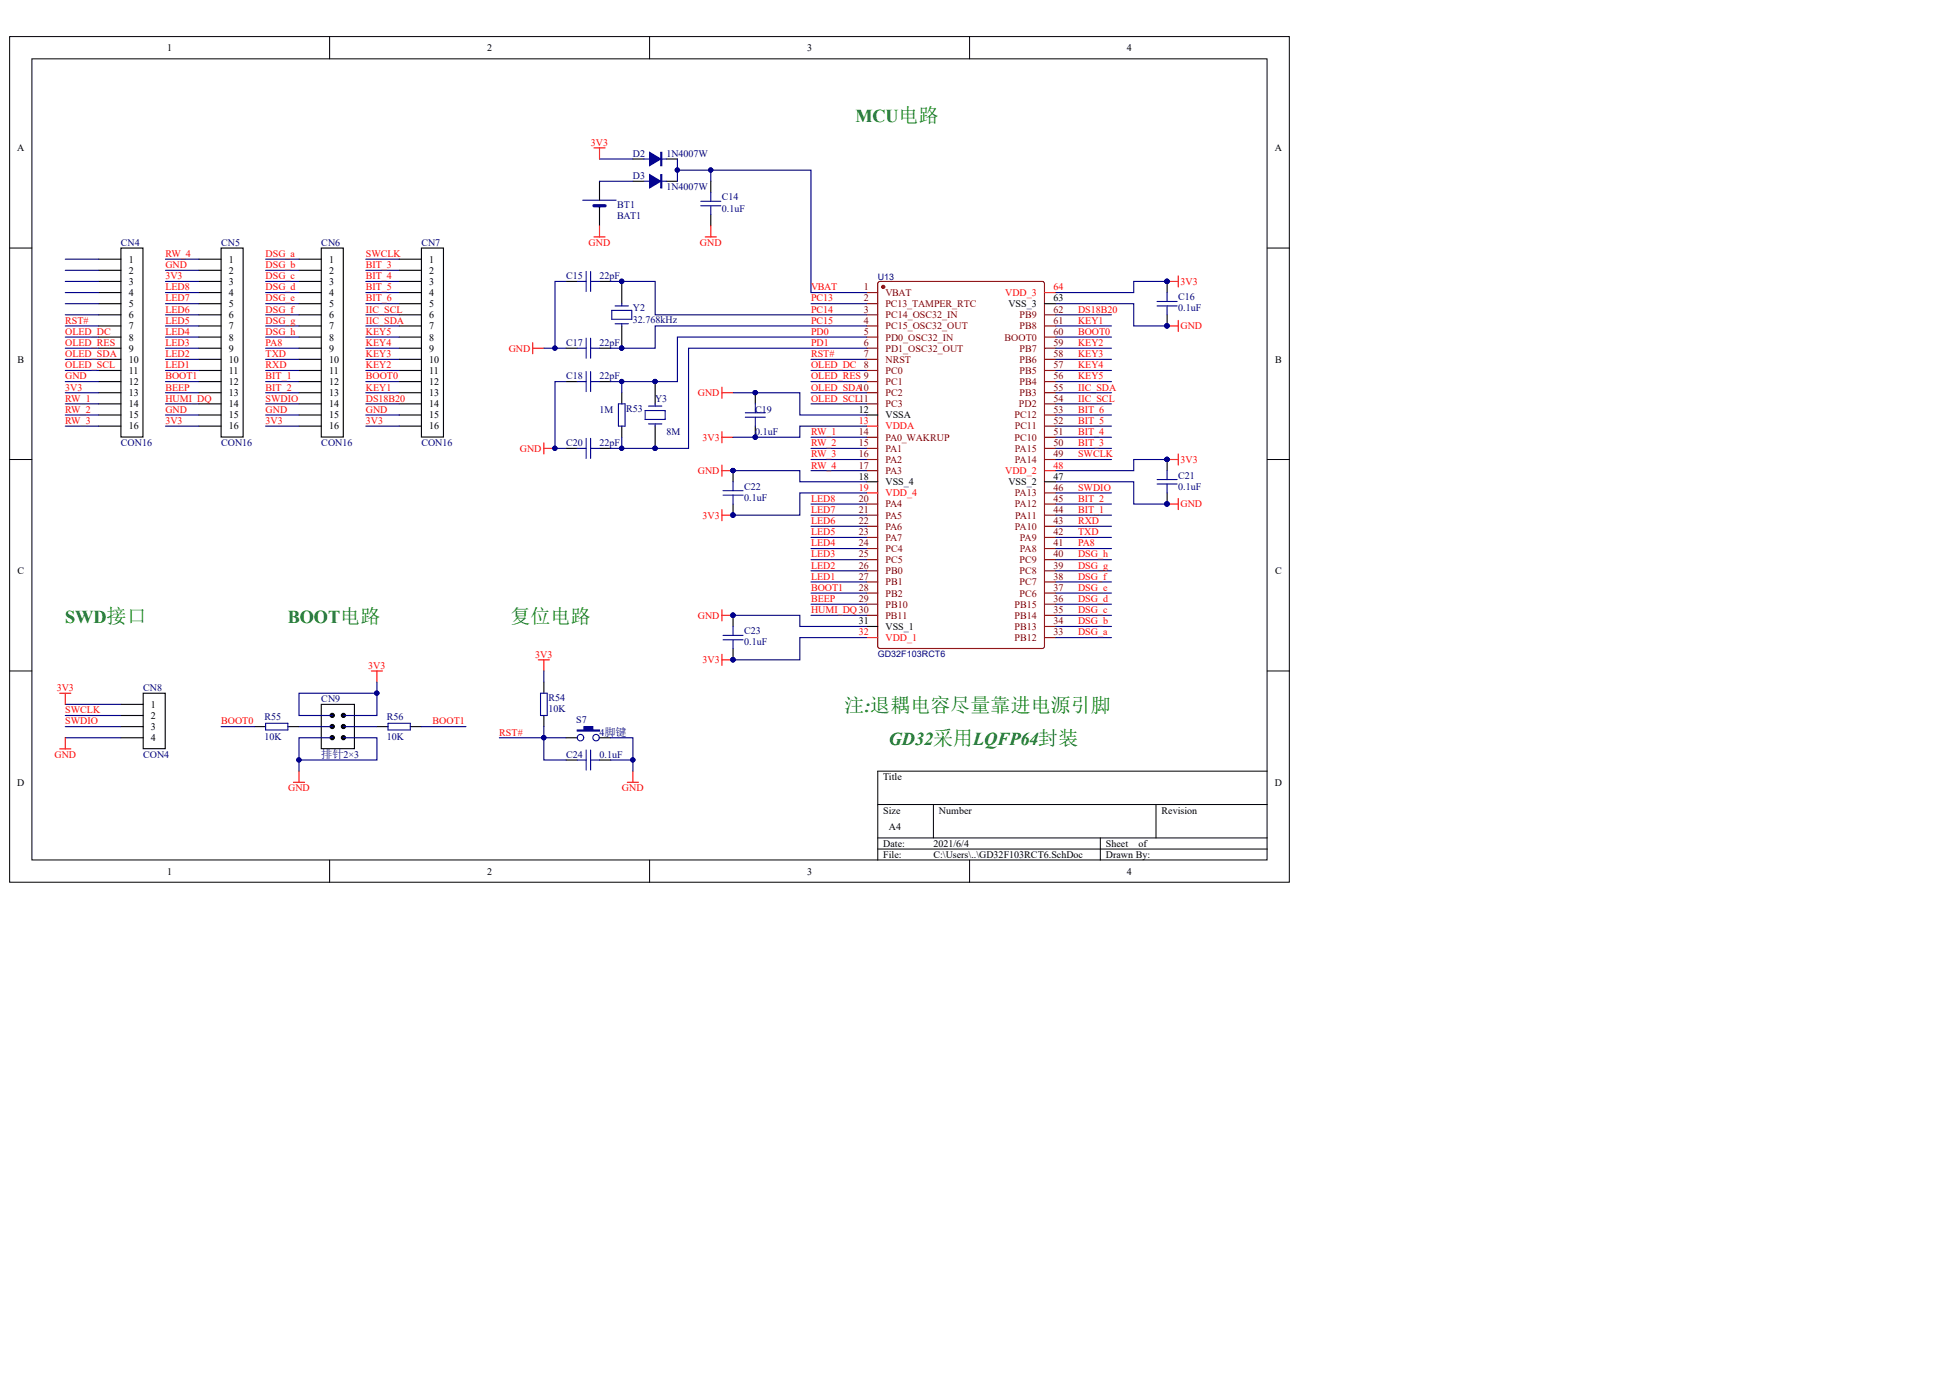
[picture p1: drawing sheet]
<svg xmlns="http://www.w3.org/2000/svg" width="445mm" height="315mm" viewBox="0 0 445 315" stroke-linecap="round" stroke-linejoin="round" font-family="sans-serif">
<defs><g id="words">
<g font-size="4.5" fill="#008000">
<text x="116.4" y="142">复位电路</text>
<text x="192.6" y="162.3">注:退耦电容尽量靠进电源引脚</text>
</g>
<g font-size="4.1" fill="#008000">
<text x="195.1" y="27.8">MCU电路</text>
<text x="14.9" y="142">SWD接口</text>
<text x="65.6" y="142">BOOT电路</text>
<text x="202.7" y="170">GD32采用LQFP64封装</text>
</g>
<text font-size="2.5" fill="#000080" x="73.3" y="172.9">排针2×3</text>
<g font-size="2.3">
<text x="38.1" y="11.7">1</text>
<text x="111.1" y="11.7">2</text>
<text x="184.1" y="11.7">3</text>
<text x="257" y="11.7">4</text>
<text x="3.9" y="34.5">A</text>
<text x="290.7" y="34.5">A</text>
<text x="29.4" y="59.9">1</text>
<text x="52.2" y="59.9">1</text>
<text x="75.1" y="59.9">1</text>
<text x="97.9" y="59.9">1</text>
<text x="29.4" y="62.4">2</text>
<text x="29.4" y="65">3</text>
<text x="52.2" y="62.4">2</text>
<text x="52.2" y="65">3</text>
<text x="75.1" y="62.4">2</text>
<text x="75.1" y="65">3</text>
<text x="97.9" y="62.4">2</text>
<text x="97.9" y="65">3</text>
<text x="29.4" y="67.5">4</text>
<text x="29.4" y="70">5</text>
<text x="52.2" y="67.5">4</text>
<text x="52.2" y="70">5</text>
<text x="75.1" y="67.5">4</text>
<text x="75.1" y="70">5</text>
<text x="97.9" y="67.5">4</text>
<text x="97.9" y="70">5</text>
<text x="230" y="70">VSS_3</text>
<text x="240.3" y="68.8">63</text>
<text x="29.4" y="72.6">6</text>
<text x="29.4" y="75.1">7</text>
<text x="29.4" y="77.7">8</text>
<text x="52.2" y="72.6">6</text>
<text x="52.2" y="75.1">7</text>
<text x="52.2" y="77.7">8</text>
<text x="75.1" y="72.6">6</text>
<text x="75.1" y="75.1">7</text>
<text x="75.1" y="77.7">8</text>
<text x="97.9" y="72.6">6</text>
<text x="97.9" y="75.1">7</text>
<text x="97.9" y="77.7">8</text>
<text x="4" y="82.8">B</text>
<text x="29.4" y="80.2">9</text>
<text x="29.4" y="82.8">10</text>
<text x="52.2" y="80.2">9</text>
<text x="52.2" y="82.8">10</text>
<text x="75.1" y="80.2">9</text>
<text x="75.1" y="82.8">10</text>
<text x="97.9" y="80.2">9</text>
<text x="97.9" y="82.8">10</text>
<text x="290.8" y="82.8">B</text>
<text x="29.4" y="85.3">11</text>
<text x="29.4" y="87.8">12</text>
<text x="52.2" y="85.3">11</text>
<text x="52.2" y="87.8">12</text>
<text x="75.1" y="85.3">11</text>
<text x="75.1" y="87.8">12</text>
<text x="97.9" y="85.3">11</text>
<text x="97.9" y="87.8">12</text>
<text x="29.4" y="90.4">13</text>
<text x="29.4" y="92.9">14</text>
<text x="29.4" y="95.4">15</text>
<text x="52.2" y="90.4">13</text>
<text x="52.2" y="92.9">14</text>
<text x="52.2" y="95.4">15</text>
<text x="75.1" y="90.4">13</text>
<text x="75.1" y="92.9">14</text>
<text x="75.1" y="95.4">15</text>
<text x="97.9" y="90.4">13</text>
<text x="97.9" y="92.9">14</text>
<text x="97.9" y="95.4">15</text>
<text x="195.9" y="94.2">12</text>
<text x="202" y="95.4">VSSA</text>
<text x="29.4" y="98">16</text>
<text x="52.2" y="98">16</text>
<text x="75.1" y="98">16</text>
<text x="97.9" y="98">16</text>
<text x="195.9" y="109.4">18</text>
<text x="202" y="110.7">VSS_4</text>
<text x="230" y="110.7">VSS_2</text>
<text x="240.3" y="109.4">47</text>
<text x="4" y="131">C</text>
<text x="290.8" y="131">C</text>
<text x="195.9" y="142.4">31</text>
<text x="202" y="143.7">VSS_1</text>
<text x="34.4" y="161.5">1</text>
<text x="34.4" y="164">2</text>
<text x="34.4" y="166.5">3</text>
<text x="34.4" y="169.1">4</text>
<text x="3.9" y="179.2">D</text>
<text x="201.4" y="177.9">Title</text>
<text x="290.7" y="179.2">D</text>
<text x="201.4" y="185.6">Size</text>
<text x="214.2" y="185.6">Number</text>
<text x="264.9" y="185.6">Revision</text>
<text x="202.7" y="189.4">A4</text>
<text x="201.4" y="193.2">Date:</text>
<text x="201.4" y="195.7">File:</text>
<text x="212.9" y="193.2">2021/6/4</text>
<text x="212.9" y="195.7">C:\Users\..\GD32F103RCT6.SchDoc</text>
<text x="252.2" y="193.2">Sheet</text>
<text x="252.2" y="195.7">Drawn By:</text>
<text x="259.6" y="193.2">of</text>
<text x="38.1" y="199.5">1</text>
<text x="111.1" y="199.5">2</text>
<text x="184.1" y="199.5">3</text>
<text x="257" y="199.5">4</text>
</g>
<g font-size="2.3" fill="#f00">
<text x="134.7" y="33.2">3V3</text>
<text x="37.7" y="58.6">RW_4</text>
<text x="60.6" y="58.6">DSG_a</text>
<text x="83.4" y="58.6">SWCLK</text>
<text x="134.2" y="56.1">GND</text>
<text x="159.6" y="56.1">GND</text>
<text x="37.7" y="61.2">GND</text>
<text x="37.7" y="63.7">3V3</text>
<text x="60.6" y="61.2">DSG_b</text>
<text x="60.6" y="63.7">DSG_c</text>
<text x="83.4" y="61.2">BIT_3</text>
<text x="83.4" y="63.7">BIT_4</text>
<text x="269.2" y="65">3V3</text>
<text x="37.7" y="66.2">LED8</text>
<text x="37.7" y="68.8">LED7</text>
<text x="37.7" y="71.3">LED6</text>
<text x="60.6" y="66.2">DSG_d</text>
<text x="60.6" y="68.8">DSG_e</text>
<text x="60.6" y="71.3">DSG_f</text>
<text x="83.4" y="66.2">BIT_5</text>
<text x="83.4" y="68.8">BIT_6</text>
<text x="83.4" y="71.3">IIC_SCL</text>
<text x="185" y="68.8">PC13</text>
<text x="185" y="71.3">PC14</text>
<text x="185" y="66.2">VBAT</text>
<text x="229.2" y="67.5">VDD_3</text>
<text x="240.3" y="66.2">64</text>
<text x="245.9" y="71.3">DS18B20</text>
<text x="14.9" y="73.8">RST#</text>
<text x="14.9" y="76.4">OLED_DC</text>
<text x="37.7" y="73.8">LED5</text>
<text x="37.7" y="76.4">LED4</text>
<text x="60.6" y="73.8">DSG_g</text>
<text x="60.6" y="76.4">DSG_h</text>
<text x="83.4" y="73.8">IIC_SDA</text>
<text x="83.4" y="76.4">KEY5</text>
<text x="185" y="73.8">PC15</text>
<text x="185" y="76.4">PD0</text>
<text x="245.9" y="76.4">BOOT0</text>
<text x="245.9" y="73.8">KEY1</text>
<text x="269.2" y="75.1">GND</text>
<text x="14.9" y="79">OLED_RES</text>
<text x="14.9" y="81.5">OLED_SDA</text>
<text x="37.7" y="79">LED3</text>
<text x="37.7" y="81.5">LED2</text>
<text x="60.6" y="81.5">TXD</text>
<text x="60.6" y="79">PA8</text>
<text x="83.4" y="79">KEY4</text>
<text x="83.4" y="81.5">KEY3</text>
<text x="116" y="80.2">GND</text>
<text x="185" y="81.5">RST#</text>
<text x="185" y="79">PD1</text>
<text x="245.9" y="81.5">KEY3</text>
<text x="245.9" y="79">KEY2</text>
<text x="14.9" y="84">OLED_SCL</text>
<text x="14.9" y="86.6">GND</text>
<text x="14.9" y="89.1">3V3</text>
<text x="37.7" y="84">LED1</text>
<text x="37.7" y="86.6">BOOT1</text>
<text x="37.7" y="89.1">BEEP</text>
<text x="60.6" y="86.6">BIT_1</text>
<text x="60.6" y="89.1">BIT_2</text>
<text x="60.6" y="84">RXD</text>
<text x="83.4" y="86.6">BOOT0</text>
<text x="83.4" y="84">KEY2</text>
<text x="83.4" y="89.1">KEY1</text>
<text x="185" y="89.1">OLED_SDA10</text>
<text x="185" y="86.6">OLED_RES 9</text>
<text x="185" y="84">OLED_DC</text>
<text x="245.9" y="89.1">IIC_SDA</text>
<text x="245.9" y="86.6">KEY5</text>
<text x="245.9" y="84">KEY4</text>
<text x="14.9" y="91.6">RW_1</text>
<text x="14.9" y="94.2">RW_2</text>
<text x="37.7" y="91.6">HUMI_DQ</text>
<text x="37.7" y="94.2">GND</text>
<text x="60.6" y="91.6">SWDIO</text>
<text x="60.6" y="94.2">GND</text>
<text x="83.4" y="91.6">DS18B20</text>
<text x="83.4" y="94.2">GND</text>
<text x="159.2" y="90.4">GND</text>
<text x="185" y="91.6">OLED_SCL11</text>
<text x="245.9" y="94.2">BIT_6</text>
<text x="245.9" y="91.6">IIC_SCL</text>
<text x="14.9" y="96.7">RW_3</text>
<text x="37.7" y="96.7">3V3</text>
<text x="60.6" y="96.7">3V3</text>
<text x="83.4" y="96.7">3V3</text>
<text x="160.2" y="100.5">3V3</text>
<text x="185" y="99.2">RW_1</text>
<text x="185" y="101.8">RW_2</text>
<text x="195.9" y="96.7">13</text>
<text x="202" y="98">VDDA</text>
<text x="245.9" y="101.8">BIT_3</text>
<text x="245.9" y="99.2">BIT_4</text>
<text x="245.9" y="96.7">BIT_5</text>
<text x="118.6" y="103.1">GND</text>
<text x="185" y="104.3">RW_3</text>
<text x="185" y="106.9">RW_4</text>
<text x="240.3" y="106.9">48</text>
<text x="245.9" y="104.3">SWCLK</text>
<text x="269.2" y="105.6">3V3</text>
<text x="159.2" y="108.1">GND</text>
<text x="195.9" y="112">19</text>
<text x="202" y="113.2">VDD_4</text>
<text x="229.2" y="108.1">VDD_2</text>
<text x="245.9" y="112">SWDIO</text>
<text x="160.2" y="118.3">3V3</text>
<text x="185" y="119.6">LED6</text>
<text x="185" y="117">LED7</text>
<text x="185" y="114.5">LED8</text>
<text x="245.9" y="117">BIT_1</text>
<text x="245.9" y="114.5">BIT_2</text>
<text x="245.9" y="119.6">RXD</text>
<text x="269.2" y="115.8">GND</text>
<text x="185" y="124.6">LED4</text>
<text x="185" y="122.1">LED5</text>
<text x="245.9" y="122.1">TXD</text>
<text x="245.9" y="124.6">PA8</text>
<text x="185" y="129.7">LED2</text>
<text x="185" y="127.2">LED3</text>
<text x="245.9" y="129.7">DSG_g</text>
<text x="245.9" y="127.2">DSG_h</text>
<text x="185" y="134.8">BOOT1</text>
<text x="185" y="132.3">LED1</text>
<text x="185" y="137.3">BEEP</text>
<text x="245.9" y="137.3">DSG_d</text>
<text x="245.9" y="134.8">DSG_e</text>
<text x="245.9" y="132.3">DSG_f</text>
<text x="159.2" y="141.1">GND</text>
<text x="185" y="139.9">HUMI_DQ30</text>
<text x="245.9" y="142.4">DSG_b</text>
<text x="245.9" y="139.9">DSG_c</text>
<text x="195.9" y="144.9">32</text>
<text x="202" y="146.2">VDD_1</text>
<text x="245.9" y="144.9">DSG_a</text>
<text x="84" y="152.5">3V3</text>
<text x="122.1" y="150">3V3</text>
<text x="160.2" y="151.3">3V3</text>
<text x="12.9" y="157.7">3V3</text>
<text x="14.9" y="162.7">SWCLK</text>
<text x="14.9" y="165.3">SWDIO</text>
<text x="50.4" y="165.3">BOOT0</text>
<text x="98.7" y="165.3">BOOT1</text>
<text x="113.9" y="167.8">RST#</text>
<text x="12.4" y="172.9">GND</text>
<text x="65.7" y="180.5">GND</text>
<text x="141.8" y="180.5">GND</text>
</g>
<g font-size="2.3" fill="#000080">
<text x="144.3" y="35.8">D2</text>
<text x="152" y="35.8">1N4007W</text>
<text x="144.3" y="40.8">D3</text>
<text x="140.8" y="47.4">BT1</text>
<text x="152" y="43.4">1N4007W</text>
<text x="164.7" y="45.7">C14</text>
<text x="140.8" y="50">BAT1</text>
<text x="164.7" y="48.5">0.1uF</text>
<text x="27.6" y="56.1">CN4</text>
<text x="50.4" y="56.1">CN5</text>
<text x="73.3" y="56.1">CN6</text>
<text x="96.1" y="56.1">CN7</text>
<text x="129.1" y="63.7">C15</text>
<text x="136.7" y="63.7">22pF</text>
<text x="144.3" y="71.1">Y2</text>
<text x="268.7" y="68.5">C16</text>
<text x="268.7" y="71.1">0.1uF</text>
<text x="144.3" y="73.6">32.768kHz</text>
<text x="129.1" y="79">C17</text>
<text x="136.7" y="79">22pF</text>
<text x="129.1" y="86.6">C18</text>
<text x="136.7" y="86.6">22pF</text>
<text x="136.7" y="94.2">1M</text>
<text x="142.8" y="93.9">R53</text>
<text x="149.4" y="91.6">Y3</text>
<text x="172.3" y="94.2">C19</text>
<text x="27.6" y="101.8">CON16</text>
<text x="50.4" y="101.8">CON16</text>
<text x="73.3" y="101.8">CON16</text>
<text x="96.1" y="101.8">CON16</text>
<text x="129.1" y="101.8">C20</text>
<text x="136.7" y="101.8">22pF</text>
<text x="152" y="99.2">8M</text>
<text x="172.3" y="99.2">0.1uF</text>
<text x="169.7" y="111.7">C22</text>
<text x="268.7" y="109.2">C21</text>
<text x="268.7" y="111.7">0.1uF</text>
<text x="169.7" y="114.2">0.1uF</text>
<text x="169.7" y="144.7">C23</text>
<text x="169.7" y="147.2">0.1uF</text>
<text x="32.7" y="157.7">CN8</text>
<text x="73.3" y="160.2">CN9</text>
<text x="125.1" y="159.9">R54</text>
<text x="60.3" y="164.3">R55</text>
<text x="88.2" y="164.3">R56</text>
<text x="125.1" y="162.5">10K</text>
<text x="131.4" y="165">S7</text>
<text x="136.7" y="167.8">4脚键</text>
<text x="32.7" y="172.9">CON4</text>
<text x="60.3" y="168.8">10K</text>
<text x="88.2" y="168.8">10K</text>
<text x="129.1" y="172.9">C24</text>
<text x="136.7" y="172.9">0.1uF</text>
</g>
<g font-size="2.3" fill="#800">
<text x="197" y="66.2">1</text>
<text x="197" y="68.8">2</text>
<text x="197" y="71.3">3</text>
<text x="202" y="67.5">VBAT</text>
<text x="202" y="70">PC13_TAMPER_RTC</text>
<text x="240.3" y="71.3">62</text>
<text x="197" y="73.8">4</text>
<text x="197" y="76.4">5</text>
<text x="202" y="72.6">PC14_OSC32_IN</text>
<text x="202" y="75.1">PC15_OSC32_OUT</text>
<text x="202" y="77.7">PD0_OSC32_IN</text>
<text x="229.1" y="77.7">BOOT0</text>
<text x="232.5" y="75.1">PB8</text>
<text x="232.5" y="72.6">PB9</text>
<text x="240.3" y="76.4">60</text>
<text x="240.3" y="73.8">61</text>
<text x="197" y="79">6</text>
<text x="197" y="81.5">7</text>
<text x="202" y="80.2">PD1_OSC32_OUT</text>
<text x="202" y="82.8">NRST</text>
<text x="232.5" y="82.8">PB6</text>
<text x="232.5" y="80.2">PB7</text>
<text x="240.3" y="81.5">58</text>
<text x="240.3" y="79">59</text>
<text x="197" y="84">8</text>
<text x="202" y="85.3">PC0</text>
<text x="202" y="87.8">PC1</text>
<text x="232.5" y="87.8">PB4</text>
<text x="232.5" y="85.3">PB5</text>
<text x="240.3" y="89.1">55</text>
<text x="240.3" y="86.6">56</text>
<text x="240.3" y="84">57</text>
<text x="202" y="90.4">PC2</text>
<text x="202" y="92.9">PC3</text>
<text x="231.4" y="95.4">PC12</text>
<text x="232.4" y="92.9">PD2</text>
<text x="232.5" y="90.4">PB3</text>
<text x="240.3" y="94.2">53</text>
<text x="240.3" y="91.6">54</text>
<text x="195.9" y="99.2">14</text>
<text x="195.9" y="101.8">15</text>
<text x="202" y="100.5">PA0_WAKRUP</text>
<text x="231.4" y="100.5">PC10</text>
<text x="231.5" y="98">PC11</text>
<text x="240.3" y="101.8">50</text>
<text x="240.3" y="99.2">51</text>
<text x="240.3" y="96.7">52</text>
<text x="195.9" y="104.3">16</text>
<text x="195.9" y="106.9">17</text>
<text x="202" y="103.1">PA1</text>
<text x="202" y="105.6">PA2</text>
<text x="231.5" y="105.6">PA14</text>
<text x="231.5" y="103.1">PA15</text>
<text x="240.3" y="104.3">49</text>
<text x="202" y="108.1">PA3</text>
<text x="231.5" y="113.2">PA13</text>
<text x="240.3" y="112">46</text>
<text x="195.9" y="114.5">20</text>
<text x="195.9" y="117">21</text>
<text x="195.9" y="119.6">22</text>
<text x="202" y="115.8">PA4</text>
<text x="202" y="118.3">PA5</text>
<text x="231.5" y="115.8">PA12</text>
<text x="231.6" y="118.3">PA11</text>
<text x="240.3" y="119.6">43</text>
<text x="240.3" y="117">44</text>
<text x="240.3" y="114.5">45</text>
<text x="195.9" y="122.1">23</text>
<text x="195.9" y="124.6">24</text>
<text x="202" y="120.8">PA6</text>
<text x="202" y="123.4">PA7</text>
<text x="202" y="125.9">PC4</text>
<text x="231.5" y="120.8">PA10</text>
<text x="232.6" y="125.9">PA8</text>
<text x="232.6" y="123.4">PA9</text>
<text x="240.3" y="124.6">41</text>
<text x="240.3" y="122.1">42</text>
<text x="195.9" y="127.2">25</text>
<text x="195.9" y="129.7">26</text>
<text x="202" y="128.4">PC5</text>
<text x="202" y="131">PB0</text>
<text x="232.5" y="131">PC8</text>
<text x="232.5" y="128.4">PC9</text>
<text x="240.3" y="129.7">39</text>
<text x="240.3" y="127.2">40</text>
<text x="195.9" y="132.3">27</text>
<text x="195.9" y="134.8">28</text>
<text x="195.9" y="137.3">29</text>
<text x="202" y="133.5">PB1</text>
<text x="202" y="136.1">PB2</text>
<text x="232.5" y="136.1">PC6</text>
<text x="232.5" y="133.5">PC7</text>
<text x="240.3" y="137.3">36</text>
<text x="240.3" y="134.8">37</text>
<text x="240.3" y="132.3">38</text>
<text x="202" y="138.6">PB10</text>
<text x="202" y="141.1">PB11</text>
<text x="231.4" y="143.7">PB13</text>
<text x="231.4" y="141.1">PB14</text>
<text x="231.4" y="138.6">PB15</text>
<text x="240.3" y="142.4">34</text>
<text x="240.3" y="139.9">35</text>
<text x="231.4" y="146.2">PB12</text>
<text x="240.3" y="144.9">33</text>
</g>
<g font-size="2" fill="#000080">
<text x="200.2" y="63.8">U13</text>
<text x="200.2" y="149.8">GD32F103RCT6</text>
</g>
</g></defs>
<g fill="#fff" stroke="#000" stroke-width=".23">
<path d="M2.2 8.3h291.9v193h-291.9z"/>
<path d="M7.3 13.4h281.7v182.8h-281.7z"/>
</g>
<g fill="none" stroke="#000" stroke-width=".23">
<path d="M75.2 8.3v5.1M148.2 8.3v5.1M221.1 8.3v5.1M2.2 56.6h5.1M289 56.6h5.1M2.2 104.8h5.1M289 104.8h5.1M2.2 153.1h5.1M289 153.1h5.1M289 175.9h-88.8v20.3M75.2 196.2v5.1M148.2 196.2v5.1"/>
<path d="M200.2 183.5h88.8M200.2 191.1h88.8M200.2 193.7h88.8M212.9 183.5v7.6M221.1 196.2v5.1M251 191.1v5.1M263.7 183.5v7.6"/>
</g>
<g fill="none" stroke="#800" stroke-width=".25">
<path d="M197.7 66.7h2.5M197.7 69.3h2.5M197.7 71.8h2.5M197.7 74.4h2.5M197.7 76.9h2.5M197.7 79.4h2.5M200.4 64.3l37.3-.1 .4 .3 .1 82.9-.2 .5h-37.3l-.4-.2-.1-83zM238.3 71.8h2.5M238.3 74.4h2.5M238.3 76.9h2.5M238.3 79.4h2.5M197.7 82h2.5"/>
<path d="M197.7 84.5h2.5M197.7 87.1h2.5M197.7 89.6h2.5M197.7 92.1h2.5M197.7 99.7h2.5M238.3 82h2.5M238.3 84.5h2.5M238.3 87.1h2.5M238.3 89.6h2.5M238.3 92.1h2.5M238.3 99.7h2.5M238.3 97.2h2.5"/>
<path d="M238.3 94.7h2.5M197.7 102.3h2.5M197.7 104.8h2.5M197.7 107.4h2.5M197.7 115h2.5M197.7 117.5h2.5M238.3 102.3h2.5M238.3 104.8h2.5M238.3 115h2.5M238.3 117.5h2.5M238.3 112.4h2.5M197.7 120.1h2.5"/>
<path d="M197.7 122.6h2.5M197.7 125.1h2.5M197.7 127.7h2.5M197.7 130.2h2.5M197.7 132.8h2.5M197.7 135.3h2.5M197.7 137.8h2.5M238.3 120.1h2.5M238.3 122.6h2.5M238.3 125.1h2.5M238.3 127.7h2.5M238.3 130.2h2.5"/>
<path d="M238.3 132.8h2.5M238.3 135.3h2.5M238.3 137.8h2.5M197.7 140.4h2.5M238.3 140.4h2.5M238.3 145.4h2.5M238.3 142.9h2.5"/>
</g>
<circle cx="201.4" cy="65.4" r=".36" fill="#800" stroke="#800" stroke-width=".25"/>
<g fill="none" stroke="#000" stroke-width=".25">
<path d="M144.3 36.3h2.6M152 36.3h2.5M136.7 41.4v4.3M136.7 47.2v4.3M144.3 41.4h2.6M152 41.4h2.5M162.1 41.4v2.5M162.1 49v2.5M129.1 64.2h2.6M129.1 79.4h2.6M136.7 64.2h2.6M136.7 79.4h2.6"/>
<path d="M141.8 64.2v5.1M141.8 74.4v5M238.3 69.3h2.5M266.2 64.2v2.5M266.2 71.8v2.6M129.1 87.1h2.6M136.7 87.1h2.6M141.8 89.6v2.5M141.8 97.2v2.5M149.4 87.1v5M149.4 97.2v5.1M172.3 89.6v2.5"/>
<path d="M172.3 97.2v2.5M197.7 94.7h2.5M129.1 102.3h2.6M136.7 102.3h2.6M167.2 107.4v2.5M167.2 115v2.5M197.7 109.9h2.5M238.3 109.9h2.5M266.2 104.8v2.6M266.2 112.4v2.6M124 155.6v2.5M167.2 140.4v2.5"/>
<path d="M167.2 148v2.5M197.7 142.9h2.5M124 163.2v2.6M129.1 173.4h2.6M129.1 168.3h2.6M136.7 173.4h2.6M136.7 168.3h2.6"/>
</g>
<g fill="none" stroke="#f00" stroke-width=".25">
<path d="M135.5 33.7h2.5M136.7 33.7v2.6M135.5 54h2.5M136.7 51.5v2.5M160.8 54h2.6M162.1 51.5v2.5M121.5 78.2v2.5M121.5 79.4h2.5M238.3 66.7h2.5M266.2 64.2h2.5M266.2 74.4h2.5M268.7 62.9v2.6"/>
<path d="M268.7 73.1v2.5M164.7 88.3v2.6M164.7 98.5v2.5M164.7 89.6h2.5M164.7 99.7h2.5M197.7 97.2h2.5M124 101v2.6M124 102.3h2.6M164.7 107.4h2.5M164.7 106.1v2.5M164.7 116.2v2.6M164.7 117.5h2.5"/>
<path d="M197.7 112.4h2.5M238.3 107.4h2.5M266.2 104.8h2.5M266.2 115h2.5M268.7 103.6v2.5M268.7 113.7v2.5M164.7 139.1v2.5M122.8 150.5h2.5M124 150.5v2.6M164.7 150.5h2.5M164.7 149.3v2.5M164.7 140.4h2.5"/>
<path d="M197.7 145.4h2.5M143.1 178.5h2.5M144.3 175.9v2.6"/>
</g>
<g fill="none" stroke="#0000bf" stroke-width=".25">
<path d="M146.9 36.3h5.1M132.9 45.7h7.6M146.9 41.4h5.1M159.8 45.9h4.6M159.8 46.9h4.6M162.1 43.9v2M162.1 46.9v2.1M131.7 64.2h2M131.7 79.4h2M133.7 61.9v4.6M133.7 77.2v4.5M134.7 64.2h2"/>
<path d="M134.7 61.9v4.6M134.7 77.2v4.5M134.7 79.4h2M139.5 70.8h4.6v2h-4.6zM140.3 69.8h3M140.3 73.8h3M141.8 69.3v.5M141.8 73.8v.6M263.9 69.8h4.6M263.9 68.8h4.6M266.2 66.7v2.1M266.2 69.8v2"/>
<path d="M131.7 87.1h2M133.7 84.8v4.5M134.7 84.8v4.5M134.7 87.1h2M141 92.1h1.6v5.1h-1.6zM147.1 93.7h4.6v2h-4.6zM147.9 96.7h3M147.9 92.6h3M149.4 92.1v.5M149.4 96.7v.5M170 94.2h4.6M170 95.2h4.6"/>
<path d="M172.3 92.1v2.1M172.3 95.2v2M131.7 102.3h2M133.7 100v4.6M134.7 100v4.6M134.7 102.3h2M164.9 111.9h4.6M164.9 112.9h4.6M167.2 109.9v2M167.2 112.9v2.1M263.9 110.4h4.6M263.9 109.4h4.6"/>
<path d="M266.2 107.4v2M266.2 110.4v2M123.3 158.1h1.5v5.1h-1.5zM164.9 144.9h4.6M164.9 146h4.6M167.2 142.9v2M167.2 146v2M131.7 173.4h2M133.7 171.1v4.6M134.7 171.1v4.6M134.7 173.4h2"/>
<circle cx="132.4" cy="168.3" r=".74"/>
<circle cx="135.9" cy="168.3" r=".74"/>
</g>
<path d="M135.5 46.9h2.5" fill="none" stroke="#0000bf" stroke-width=".76"/>
<g fill="#0000bf" stroke="#0000bf" stroke-width=".25">
<path d="M148.2 34.8l2.5 1.5-2.5 1.5z"/>
<path d="M148.2 39.8l2.5 1.6-2.5 1.5z"/>
<path d="M150.7 34.8h.2v3h-.2z" fill-rule="evenodd"/>
<path d="M150.7 39.8h.2v3.1h-.2z" fill-rule="evenodd"/>
<path d="M133.2 165.8h2v.7h-2z" fill-rule="evenodd"/>
<path d="M131.7 166.5h5v.3h-5z" fill-rule="evenodd"/>
</g>
<g fill="none" stroke="#000080" stroke-width=".25">
<path d="M136.7 36.3h7.6M162.1 38.8v2.6M136.7 41.4h7.6M124 79.4h2.6M129.1 64.2h-2.5v15.2h2.5M240.8 69.3h17.8v5.1h7.6M266.2 64.2h-7.6v2.5h-17.8M129.1 87.1h-2.5v15.2h2.5M141.8 87.1v2.5M141.8 99.7v2.6M185 82h12.7M167.2 107.4h15.2v2.5h15.3"/>
<path d="M197.7 112.4h-15.3v5.1h-15.2M240.8 109.9h17.8v5.1h7.6M266.2 104.8h-7.6v2.6h-17.8M124 153.1v2.5M167.2 140.4h15.2v2.5h15.3M197.7 145.4h-15.3v5.1h-15.2M113.9 168.3h15.2M124 165.8v7.6h5.1M139.3 168.3h5v7.6M139.3 173.4h5"/>
</g>
<g fill="#000080" stroke="#000080" stroke-width=".23">
<circle cx="162.1" cy="38.8" r=".48"/>
<circle cx="141.8" cy="79.4" r=".48"/>
<circle cx="141.8" cy="64.2" r=".48"/>
<circle cx="126.6" cy="79.4" r=".48"/>
<circle cx="149.4" cy="87" r=".48"/>
<circle cx="149.4" cy="102.3" r=".48"/>
<circle cx="126.6" cy="102.3" r=".48"/>
<circle cx="141.8" cy="102.3" r=".48"/>
<circle cx="141.8" cy="87" r=".48"/>
<circle cx="124" cy="168.3" r=".48"/>
<circle cx="144.3" cy="173.3" r=".48"/>
<circle cx="172.2" cy="99.7" r=".48"/>
<circle cx="172.2" cy="89.6" r=".48"/>
<circle cx="167.2" cy="117.5" r=".48"/>
<circle cx="167.2" cy="107.3" r=".48"/>
<circle cx="167.2" cy="150.5" r=".48"/>
<circle cx="167.2" cy="140.3" r=".48"/>
<circle cx="266.2" cy="104.8" r=".49"/>
<circle cx="266.2" cy="115" r=".49"/>
<circle cx="266.2" cy="64.2" r=".49"/>
<circle cx="266.2" cy="74.3" r=".49"/>
</g>
<path d="M73.3 160.7h7.5v10.1h-7.5z" fill="#fff" stroke="#000" stroke-width=".25"/>
<g fill="#000" stroke="#000" stroke-width=".23">
<circle cx="75.8" cy="168.3" r=".49"/>
<circle cx="75.8" cy="165.7" r=".49"/>
<circle cx="75.8" cy="163.2" r=".49"/>
<circle cx="78.3" cy="168.3" r=".48"/>
<circle cx="78.3" cy="165.7" r=".48"/>
<circle cx="78.3" cy="163.2" r=".48"/>
</g>
<path d="M58 165.8h2.6M65.7 165.8h2.5M75.8 163.2h.1M75.8 165.8h.1M75.8 168.3h.1M78.3 163.2h.1M78.3 165.8h.1M78.3 168.3h.1M86 165.8h2.5M93.6 165.8h2.5" fill="none" stroke="#000" stroke-width=".25"/>
<path d="M84.7 153.1h2.5M86 153.1v2.5M66.9 178.5h2.6M68.2 175.9v2.6" fill="none" stroke="#f00" stroke-width=".25"/>
<path d="M60.6 165h5.1v1.5h-5.1zM88.5 165h5.1v1.5h-5.1z" fill="none" stroke="#0000bf" stroke-width=".25"/>
<g fill="none" stroke="#000080" stroke-width=".25">
<path d="M240.8 76.9h12.7M167.2 89.6h15.2v5.1h15.3M185 99.7h12.7M185 84.5h12.7M185 87.1h12.7M185 89.6h12.7M185 92.1h12.7M197.7 97.2h-15.3v2.5h-15.2M240.8 99.7h12.7M240.8 84.5h12.7M240.8 87.1h12.7M240.8 89.6h12.7"/>
<path d="M240.8 92.1h12.7M240.8 97.2h12.7M240.8 94.7h12.7M240.8 82h12.7M185 102.3h12.7M185 104.8h12.7M185 107.4h12.7M185 115h12.7M185 117.5h12.7M240.8 102.3h12.7M240.8 104.8h12.7M240.8 115h12.7"/>
<path d="M240.8 117.5h12.7M240.8 112.4h12.7M185 135.3h12.7M185 120.1h12.7M185 122.6h12.7M185 125.1h12.7M185 127.7h12.7M185 130.2h12.7M185 132.8h12.7M185 137.8h12.7M240.8 135.3h12.7M240.8 120.1h12.7"/>
<path d="M240.8 122.6h12.7M240.8 127.7h12.7M240.8 130.2h12.7M240.8 132.8h12.7M240.8 137.8h12.7M86 155.6v2.5M185 140.4h12.7M240.8 140.4h12.7M240.8 145.4h12.7M240.8 142.9h12.7M50.4 165.8h7.6M68.2 165.8h7.6"/>
<path d="M75.8 163.2h-7.6v-5.1h17.8v5.1h-7.7M75.8 168.3h-7.6v7.6M78.3 168.3h7.7v5.1h-17.8M78.3 165.8h7.7M96.1 165.8h10.2"/>
</g>
<g fill="#000080" stroke="#000080" stroke-width=".23">
<circle cx="85.9" cy="158.1" r=".49"/>
<circle cx="68.2" cy="173.3" r=".48"/>
<circle cx="172.2" cy="99.7" r=".48"/>
<circle cx="172.2" cy="89.6" r=".48"/>
</g>
<path d="M32.7 158.1h5v12.7h-5z" fill="#fff" stroke="#000" stroke-width=".25"/>
<path d="M27.6 160.7h5.1M27.6 163.2h5.1M27.6 165.8h5.1M27.6 168.3h5.1" fill="none" stroke="#000" stroke-width=".25"/>
<path d="M240.8 71.8h12.7M240.8 74.4h12.7M240.8 79.4h12.7M14.9 160.7h12.7M14.9 163.2h12.7M14.9 165.8h12.7M14.9 168.3h12.7" fill="none" stroke="#000080" stroke-width=".25"/>
<path d="M13.6 158.1h2.6M14.9 158.1v2.6M13.6 170.8h2.6M14.9 168.3v2.5" fill="none" stroke="#f00" stroke-width=".25"/>
<path d="M27.6 56.6h5v43.1h-5z" fill="#fff" stroke="#000" stroke-width=".25"/>
<g fill="none" stroke="#000" stroke-width=".25">
<path d="M22.5 59.1h5.1M22.5 61.7h5.1M22.5 64.2h5.1M22.5 66.7h5.1M22.5 69.3h5.1M22.5 71.8h5.1M22.5 74.4h5.1M22.5 76.9h5.1M22.5 79.4h5.1M22.5 82h5.1M22.5 84.5h5.1M22.5 87.1h5.1"/>
<path d="M22.5 89.6h5.1M22.5 92.1h5.1M22.5 94.7h5.1M22.5 97.2h5.1"/>
</g>
<path d="M50.4 56.6h5.1v43.1h-5.1z" fill="#fff" stroke="#000" stroke-width=".25"/>
<g fill="none" stroke="#000" stroke-width=".25">
<path d="M45.3 59.1h5.1M45.3 61.7h5.1M45.3 64.2h5.1M45.3 66.7h5.1M45.3 69.3h5.1M45.3 71.8h5.1M45.3 74.4h5.1M45.3 76.9h5.1M45.3 79.4h5.1M45.3 82h5.1M45.3 84.5h5.1M45.3 87.1h5.1"/>
<path d="M45.3 89.6h5.1M45.3 92.1h5.1M45.3 94.7h5.1M45.3 97.2h5.1"/>
</g>
<path d="M73.3 56.6h5v43.1h-5z" fill="#fff" stroke="#000" stroke-width=".25"/>
<g fill="none" stroke="#000" stroke-width=".25">
<path d="M68.2 59.1h5.1M68.2 61.7h5.1M68.2 64.2h5.1M68.2 66.7h5.1M68.2 69.3h5.1M68.2 71.8h5.1M68.2 74.4h5.1M68.2 76.9h5.1M68.2 79.4h5.1M68.2 82h5.1M68.2 84.5h5.1M68.2 87.1h5.1"/>
<path d="M68.2 89.6h5.1M68.2 92.1h5.1M68.2 94.7h5.1M68.2 97.2h5.1"/>
</g>
<path d="M96.1 56.6h5v43.1h-5z" fill="#fff" stroke="#000" stroke-width=".25"/>
<g fill="none" stroke="#000" stroke-width=".25">
<path d="M91 59.1h5.1M91 61.7h5.1M91 64.2h5.1M91 66.7h5.1M91 69.3h5.1M91 71.8h5.1M91 74.4h5.1M91 76.9h5.1M91 79.4h5.1M91 82h5.1M91 84.5h5.1M91 87.1h5.1"/>
<path d="M91 89.6h5.1M91 92.1h5.1M91 94.7h5.1M91 97.2h5.1"/>
</g>
<g fill="none" stroke="#000080" stroke-width=".25">
<path d="M154.5 36.3v5.1M154.5 38.8h30.5v27.9h12.7M14.9 59.1h7.6M37.7 59.1h7.6M60.6 59.1h7.6M83.4 59.1h7.6M14.9 61.7h7.6M14.9 64.2h7.6M14.9 66.7h7.6M14.9 69.3h7.6M14.9 71.8h7.6M14.9 74.4h7.6"/>
<path d="M14.9 76.9h7.6M14.9 79.4h7.6M37.7 61.7h7.6M37.7 64.2h7.6M37.7 66.7h7.6M37.7 69.3h7.6M37.7 71.8h7.6M37.7 74.4h7.6M37.7 76.9h7.6M37.7 79.4h7.6M60.6 61.7h7.6M60.6 64.2h7.6"/>
<path d="M60.6 66.7h7.6M60.6 69.3h7.6M60.6 71.8h7.6M60.6 74.4h7.6M60.6 76.9h7.6M60.6 79.4h7.6M83.4 61.7h7.6M83.4 64.2h7.6M83.4 66.7h7.6M83.4 69.3h7.6M83.4 71.8h7.6M83.4 74.4h7.6"/>
<path d="M83.4 76.9h7.6M83.4 79.4h7.6M139.3 64.2h10.1v7.6h48.3M185 69.3h12.7M197.7 74.4h-48.3v5h-10.1M197.7 76.9h-43.2v10.2h-15.2M197.7 79.4h-40.7v22.9h-17.7M14.9 82h7.6M14.9 84.5h7.6M14.9 87.1h7.6M14.9 89.6h7.6M14.9 92.1h7.6"/>
<path d="M14.9 94.7h7.6M14.9 97.2h7.6M37.7 82h7.6M37.7 84.5h7.6M37.7 87.1h7.6M37.7 89.6h7.6M37.7 92.1h7.6M37.7 94.7h7.6M37.7 97.2h7.6M60.6 82h7.6M60.6 84.5h7.6M60.6 87.1h7.6"/>
<path d="M60.6 89.6h7.6M60.6 92.1h7.6M60.6 94.7h7.6M60.6 97.2h7.6M83.4 82h7.6M83.4 84.5h7.6M83.4 87.1h7.6M83.4 89.6h7.6M83.4 92.1h7.6M83.4 94.7h7.6M83.4 97.2h7.6M240.8 125.1h12.7"/>
</g>
<g fill="#000080" stroke="#000080" stroke-width=".23">
<circle cx="141.8" cy="64.2" r=".48"/>
<circle cx="141.8" cy="79.4" r=".48"/>
<circle cx="141.8" cy="87" r=".48"/>
<circle cx="149.4" cy="87" r=".48"/>
<circle cx="149.4" cy="102.3" r=".48"/>
<circle cx="141.8" cy="102.3" r=".48"/>
<circle cx="154.5" cy="38.8" r=".48"/>
<circle cx="162.1" cy="38.8" r=".48"/>
</g>
<use href="#words"/>
</svg>
